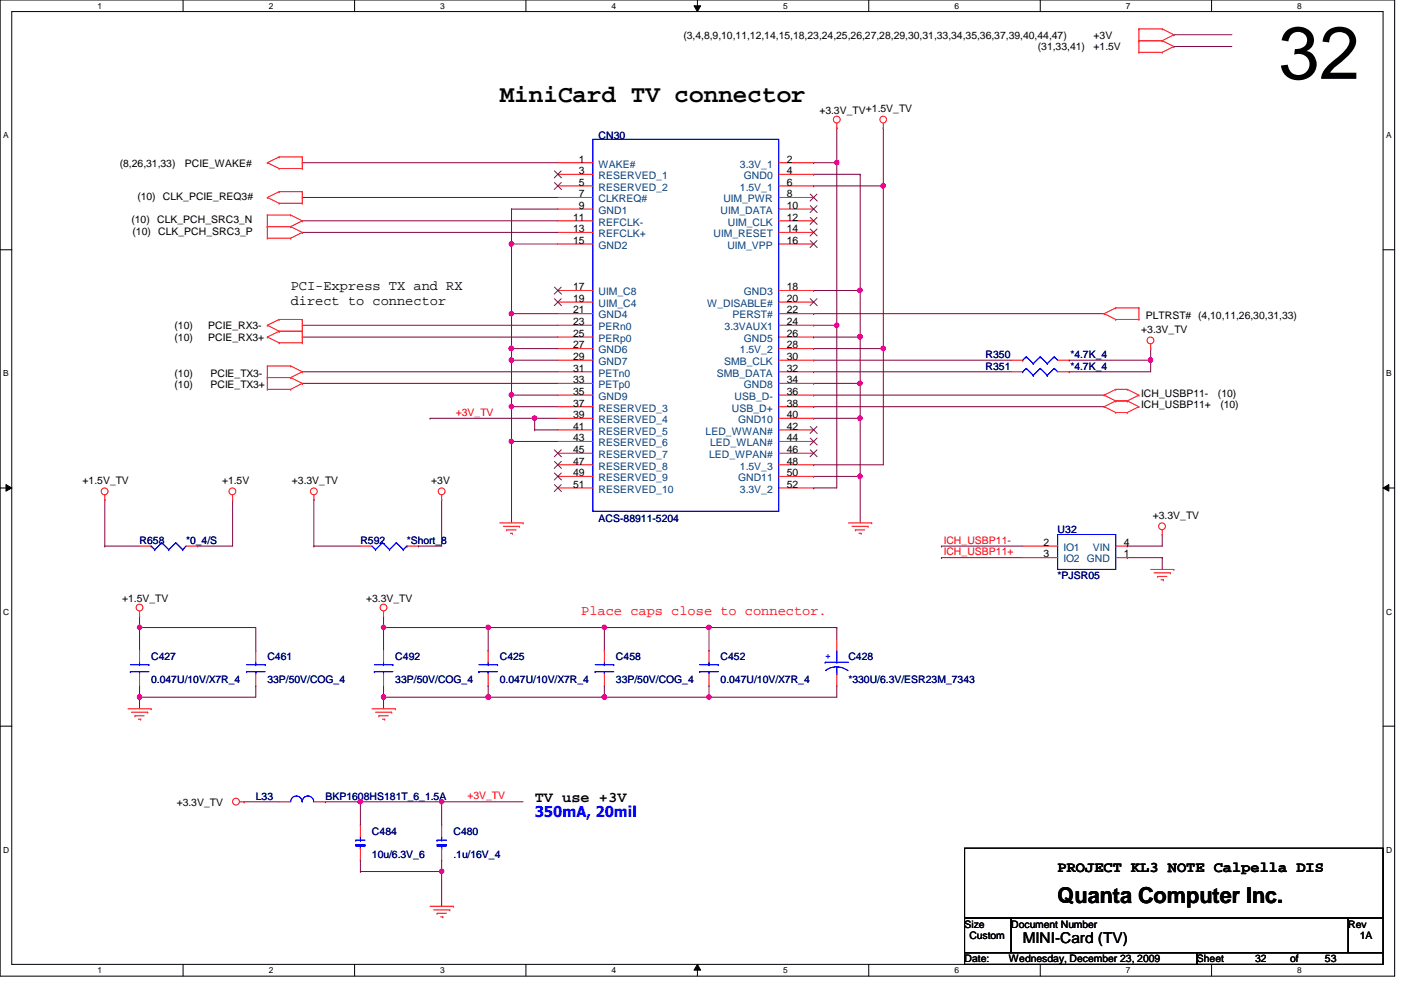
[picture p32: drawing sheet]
<svg xmlns="http://www.w3.org/2000/svg" width="297mm" height="210mm" viewBox="0 0 297 210" stroke-linecap="round" stroke-linejoin="round" font-family="sans-serif">
<defs><g id="words">
<text font-size="15.7" x="271.1" y="16.7">32</text>
<text font-size="5.2" x="106" y="21.5">MiniCard TV connector</text>
<text font-size="4.7" x="224.2" y="191.6">Quanta Computer Inc.</text>
<g font-size="3.2">
<text x="113.4" y="170.1">TV use +3V</text>
<text x="224.2" y="185">PROJECT KL3 NOTE Calpella DIS</text>
<text x="216.8" y="199.9">MINI-Card (TV)</text>
</g>
<text font-size="3.2" fill="#00f" x="113.4" y="173.2">350mA, 20mil</text>
<g font-size="2.9">
<text x="61.6" y="61.5">PCI-Express TX and RX</text>
<text x="61.6" y="64.6">direct to connector</text>
</g>
<text font-size="2.9" fill="#f00" x="123.2" y="130.4">Place caps close to connector.</text>
<g font-size="2.2">
<text x="144.9" y="8.2">(3,4,8,9,10,11,12,14,15,18,23,24,25,26,27,28,29,30,31,33,34,35,36,37,39,40,44,47)</text>
<text x="220" y="10.7">(31,33,41)</text>
<text x="231.9" y="10.7">+1.5V</text>
<text x="231.9" y="8.2">+3V</text>
<text x="173.7" y="24.2">+3.3V_TV+1.5V_TV</text>
<text x="25.4" y="35.3">(8,26,31,33)</text>
<text x="39.2" y="35.3">PCIE_WAKE#</text>
<text x="122.7" y="34.5">1</text>
<text x="166.8" y="34.5">2</text>
<text x="122.7" y="36.9">3</text>
<text x="122.7" y="39.4">5</text>
<text x="122.7" y="41.8">7</text>
<text x="166.8" y="36.9">4</text>
<text x="166.8" y="39.4">6</text>
<text x="166.8" y="41.8">8</text>
<text x="27.9" y="47.4">(10)</text>
<text x="29.1" y="42.4">(10) CLK_PCIE_REQ3#</text>
<text x="33.3" y="47.4">CLK_PCH_SRC3_N</text>
<text x="121.5" y="46.8">11</text>
<text x="122.7" y="44.3">9</text>
<text x="166.8" y="44.3">10</text>
<text x="166.8" y="46.8">12</text>
<text x="28.1" y="49.8">(10) CLK_PCH_SRC3_P</text>
<text x="121.5" y="49.2">13</text>
<text x="121.5" y="51.7">15</text>
<text x="166.8" y="49.2">14</text>
<text x="166.8" y="51.7">16</text>
<text x="121.5" y="61.6">17</text>
<text x="121.5" y="64">19</text>
<text x="166.8" y="61.6">18</text>
<text x="166.8" y="64">20</text>
<text x="37" y="69.8">(10)</text>
<text x="44.2" y="69.8">PCIE_RX3-</text>
<text x="121.5" y="66.5">21</text>
<text x="121.5" y="68.9">23</text>
<text x="121.5" y="71.4">25</text>
<text x="166.8" y="66.5">22</text>
<text x="166.8" y="68.9">24</text>
<text x="166.8" y="71.4">26</text>
<text x="242" y="70.5">+3.3V_TV</text>
<text x="242.9" y="67.6">PLTRST# (4,10,11,26,30,31,33)</text>
<text x="37" y="72.3">(10)</text>
<text x="44.2" y="72.3">PCIE_RX3+</text>
<text x="121.5" y="73.9">27</text>
<text x="121.5" y="76.3">29</text>
<text x="166.8" y="73.9">28</text>
<text x="166.8" y="76.3">30</text>
<text x="37" y="82.3">(10)</text>
<text x="37" y="79.9">(10)</text>
<text x="44.6" y="82.3">PCIE_TX3+</text>
<text x="44.6" y="79.9">PCIE_TX3-</text>
<text x="121.5" y="78.8">31</text>
<text x="121.5" y="81.2">33</text>
<text x="121.5" y="83.7">35</text>
<text x="166.8" y="78.8">32</text>
<text x="166.8" y="81.2">34</text>
<text x="166.8" y="83.7">36</text>
<text x="121.5" y="86.2">37</text>
<text x="121.5" y="88.6">39</text>
<text x="166.8" y="86.2">38</text>
<text x="166.8" y="88.6">40</text>
<text x="242" y="84.1">ICH_USBP11-</text>
<text x="242" y="86.5">ICH_USBP11+</text>
<text x="258.2" y="84.1">(10)</text>
<text x="258.7" y="86.5">(10)</text>
<text x="121.5" y="91.1">41</text>
<text x="121.5" y="93.6">43</text>
<text x="166.8" y="91.1">42</text>
<text x="166.8" y="93.6">44</text>
<text x="121.5" y="96.1">45</text>
<text x="121.5" y="98.5">47</text>
<text x="121.5" y="101">49</text>
<text x="166.8" y="96.1">46</text>
<text x="166.8" y="98.5">48</text>
<text x="166.8" y="101">50</text>
<text x="17.5" y="102.5">+1.5V_TV</text>
<text x="47.1" y="102.5">+1.5V</text>
<text x="61.9" y="102.5">+3.3V_TV</text>
<text x="91.4" y="102.5">+3V</text>
<text x="121.5" y="103.4">51</text>
<text x="166.8" y="103.4">52</text>
<text x="244.4" y="109.9">+3.3V_TV</text>
<text x="221.3" y="115.7">2</text>
<text x="221.3" y="118.2">3</text>
<text x="238.3" y="115.7">4</text>
<text x="238.3" y="118.2">1</text>
<text x="25.9" y="127.7">+1.5V_TV</text>
<text x="77.6" y="127.7">+3.3V_TV</text>
<text x="37.5" y="170.8">+3.3V_TV</text>
<text x="204.5" y="196.7">Size</text>
<text x="214.4" y="196.7">Document Number</text>
<text x="285.8" y="196.7">Rev</text>
<text x="205.5" y="199.1">Custom</text>
<text x="288.3" y="199.1">1A</text>
<text x="204.5" y="204">Date:</text>
<text x="213.9" y="204">Wednesday, December 23, 2009</text>
<text x="253.8" y="204">Sheet</text>
<text x="266.1" y="204">32</text>
<text x="273.5" y="204">of</text>
<text x="280.9" y="204">53</text>
</g>
<g font-size="2.2" fill="#000080">
<text x="126.9" y="29.4">CN30</text>
<text x="209" y="75.9">R350</text>
<text x="226.9" y="75.9">*4.7K_4</text>
<text x="209" y="78.4">R351</text>
<text x="226.9" y="78.4">*4.7K_4</text>
<text x="126.9" y="110.7">ACS-88911-5204</text>
<text x="224.2" y="112.9">U32</text>
<text x="29.6" y="115.4">R658</text>
<text x="39.5" y="115.4">*0_4/S</text>
<text x="76.4" y="115.4">R592</text>
<text x="86.3" y="115.4">*Short_8</text>
<text x="224.2" y="122.8">*PJSR05</text>
<text x="32" y="140">C427</text>
<text x="56.7" y="140">C461</text>
<text x="83.8" y="140">C492</text>
<text x="106" y="140">C425</text>
<text x="130.6" y="140">C458</text>
<text x="152.8" y="140">C452</text>
<text x="179.9" y="140">C428</text>
<text x="32" y="144.9">0.047U/10V/X7R_4</text>
<text x="56.7" y="144.9">33P/50V/COG_4</text>
<text x="83.8" y="144.9">33P/50V/COG_4</text>
<text x="106" y="144.9">0.047U/10V/X7R_4</text>
<text x="130.6" y="144.9">33P/50V/COG_4</text>
<text x="152.8" y="144.9">0.047U/10V/X7R_4</text>
<text x="179.9" y="144.9">*330U/6.3V/ESR23M_7343</text>
<text x="54.2" y="169.5">L33</text>
<text x="69" y="169.5">BKP1608HS181T_6_1.5A</text>
<text x="78.9" y="177">C484</text>
<text x="96.1" y="177">C480</text>
<text x="78.9" y="181.9">10u/6.3V_6</text>
<text x="96.1" y="181.9">.1u/16V_4</text>
</g>
<g font-size="2.2" fill="#004080">
<text x="126.9" y="35.5">WAKE#</text>
<text x="156.9" y="35.5">3.3V_1</text>
<text x="126.9" y="38">RESERVED_1</text>
<text x="126.9" y="40.4">RESERVED_2</text>
<text x="156.9" y="40.4">1.5V_1</text>
<text x="157.7" y="38">GND0</text>
<text x="126.9" y="42.9">CLKREQ#</text>
<text x="126.9" y="45.3">GND1</text>
<text x="126.9" y="47.8">REFCLK-</text>
<text x="152.8" y="45.3">UIM_DATA</text>
<text x="153.4" y="42.9">UIM_PWR</text>
<text x="154.3" y="47.8">UIM_CLK</text>
<text x="126.9" y="50.3">REFCLK+</text>
<text x="126.9" y="52.7">GND2</text>
<text x="151.3" y="50.3">UIM_RESET</text>
<text x="154.2" y="52.7">UIM_VPP</text>
<text x="126.9" y="62.6">UIM_C8</text>
<text x="126.9" y="65.1">UIM_C4</text>
<text x="149.9" y="65.1">W_DISABLE#</text>
<text x="157.7" y="62.6">GND3</text>
<text x="126.9" y="67.5">GND4</text>
<text x="126.9" y="70">PERn0</text>
<text x="153.6" y="70">3.3VAUX1</text>
<text x="155.3" y="67.5">PERST#</text>
<text x="126.9" y="72.5">PERp0</text>
<text x="126.9" y="74.9">GND6</text>
<text x="126.9" y="77.4">GND7</text>
<text x="153.5" y="77.4">SMB_CLK</text>
<text x="156.9" y="74.9">1.5V_2</text>
<text x="157.7" y="72.5">GND5</text>
<text x="126.9" y="79.8">PETn0</text>
<text x="126.9" y="82.3">PETp0</text>
<text x="152" y="79.8">SMB_DATA</text>
<text x="157.7" y="82.3">GND8</text>
<text x="126.9" y="84.8">GND9</text>
<text x="126.9" y="87.2">RESERVED_3</text>
<text x="126.9" y="89.7">RESERVED_4</text>
<text x="155.2" y="87.2">USB_D+</text>
<text x="155.7" y="84.8">USB_D-</text>
<text x="156.5" y="89.7">GND10</text>
<text x="126.9" y="92.2">RESERVED_5</text>
<text x="126.9" y="94.6">RESERVED_6</text>
<text x="149.6" y="92.2">LED_WWAN#</text>
<text x="150.6" y="94.6">LED_WLAN#</text>
<text x="126.9" y="97.1">RESERVED_7</text>
<text x="126.9" y="99.6">RESERVED_8</text>
<text x="150.3" y="97.1">LED_WPAN#</text>
<text x="156.9" y="99.6">1.5V_3</text>
<text x="126.9" y="102">RESERVED_9</text>
<text x="126.9" y="104.5">RESERVED_10</text>
<text x="156.5" y="102">GND11</text>
<text x="156.9" y="104.5">3.3V_2</text>
<text x="225.5" y="116.8">IO1</text>
<text x="225.5" y="119.3">IO2 GND</text>
<text x="231.7" y="116.8">VIN</text>
</g>
<g font-size="2.2" fill="#f00">
<text x="96.6" y="88.2">+3V_TV</text>
<text x="200.1" y="115.3">ICH_USBP11-</text>
<text x="200.1" y="117.7">ICH_USBP11+</text>
<text x="99.1" y="169.5">+3V_TV</text>
</g>
<text font-size="2.2" fill="#00f" x="175" y="139.8">+</text>
<g font-size="1.8">
<text x="20.7" y="1.9">1</text>
<text x="57" y="1.9">2</text>
<text x="93.3" y="1.9">3</text>
<text x="129.7" y="1.9">4</text>
<text x="166" y="1.9">5</text>
<text x="202.4" y="1.9">6</text>
<text x="238.7" y="1.9">7</text>
<text x="275" y="1.9">8</text>
<text x=".7" y="29.3">A</text>
<text x="293.9" y="29.3">A</text>
<text x=".7" y="79.8">B</text>
<text x="293.9" y="79.8">B</text>
<text x=".7" y="130.3">C</text>
<text x="293.9" y="130.3">C</text>
<text x=".7" y="180.8">D</text>
<text x="293.9" y="180.8">D</text>
<text x="20.7" y="206.3">1</text>
<text x="57" y="206.3">2</text>
<text x="93.3" y="206.3">3</text>
<text x="129.7" y="206.3">4</text>
<text x="166" y="206.3">5</text>
<text x="202.4" y="206.3">6</text>
<text x="238.7" y="206.3">7</text>
<text x="275" y="206.3">8</text>
</g>
</g></defs>
<path d="M0 0h295.7v207h-295.7zM2.5 2.5h290.7v202h-290.7z" fill="none" stroke="#000" stroke-width=".21"/>
<g fill="#fff">
<path d="M20.7 .3h.9v1.9h-.9z"/>
<path d="M20.7 204.7h.9v2h-.9z"/>
</g>
<path d="M38.8 0v2.5M38.8 204.5v2.4" fill="none" stroke="#000" stroke-width=".21"/>
<g fill="#fff">
<path d="M57 .3h1v1.9h-1z"/>
<path d="M57 204.7h1v2h-1z"/>
</g>
<path d="M75.2 0v2.5M75.2 204.5v2.4" fill="none" stroke="#000" stroke-width=".21"/>
<g fill="#fff">
<path d="M93.3 .3h1v1.9h-1z"/>
<path d="M93.3 204.7h1v2h-1z"/>
</g>
<path d="M111.5 0v2.5M111.5 204.5v2.4" fill="none" stroke="#000" stroke-width=".21"/>
<g fill="#fff">
<path d="M129.7 .3h.9v1.9h-.9z"/>
<path d="M129.7 204.7h.9v2h-.9z"/>
</g>
<path d="M147.1 1.2h1.4l-.6 1.3zM147.9 0v2.5M147.9 204.5l.6 1.2h-1.4zM147.9 204.5v2.4" fill="none" stroke="#000" stroke-width=".21"/>
<path d="M147.1 1.2h1.4l-.6 1.3zM147.9 204.5l.6 1.2h-1.4z" fill="#000"/>
<g fill="#fff">
<path d="M166 .3h1v1.9h-1z"/>
<path d="M166 204.7h1v2h-1z"/>
</g>
<path d="M184.2 0v2.5M184.2 204.5v2.4" fill="none" stroke="#000" stroke-width=".21"/>
<g fill="#fff">
<path d="M202.3 .3h1v1.9h-1z"/>
<path d="M202.3 204.7h1v2h-1z"/>
</g>
<path d="M220.6 0v2.5M220.6 204.5v2.4" fill="none" stroke="#000" stroke-width=".21"/>
<g fill="#fff">
<path d="M238.7 .3h1v1.9h-1z"/>
<path d="M238.7 204.7h1v2h-1z"/>
</g>
<path d="M256.9 0v2.5M256.9 204.5v2.4" fill="none" stroke="#000" stroke-width=".21"/>
<g fill="#fff">
<path d="M275 .3h1v1.9h-1z"/>
<path d="M275 204.7h1v2h-1z"/>
<path d="M.7 27.7h1.1v2h-1.1z"/>
<path d="M293.9 27.7h1.1v2h-1.1z"/>
<path d="M.7 78.2h1.1v2h-1.1z"/>
<path d="M293.9 78.2h1.1v2h-1.1z"/>
</g>
<path d="M0 53h2.5M293.2 53h2.5" fill="none" stroke="#000" stroke-width=".21"/>
<g fill="#fff">
<path d="M.7 128.7h1.2v2h-1.2z"/>
<path d="M293.9 128.7h1.2v2h-1.2z"/>
</g>
<path d="M0 103.5h2.5M1.3 102.7l1.2 .8-1.2 .6zM293.2 103.5l1.3-.8v1.4zM293.2 103.5h2.5" fill="none" stroke="#000" stroke-width=".21"/>
<path d="M1.3 102.7l1.2 .8-1.2 .6zM293.2 103.5l1.3-.8v1.4z" fill="#000"/>
<g fill="#fff">
<path d="M.7 179.2h1.2v2h-1.2z"/>
<path d="M293.9 179.2h1.2v2h-1.2z"/>
</g>
<path d="M0 154h2.5M293.2 154h2.5" fill="none" stroke="#000" stroke-width=".21"/>
<path d="M172.5 37h.1M172.5 37h9.9M182.4 37h.1M182.4 37v34.5M172.5 69h.1M172.5 69h4.9M182.4 61.6h.1M172.5 103.5h.1M172.5 103.5h4.9M182.4 101h.1M182.4 101v9.9" fill="none" stroke="#800040" stroke-width=".21"/>
<circle cx="182.3" cy="71.4" r=".47" fill="#f0f"/>
<circle cx="182.3" cy="71.4" r=".47" fill="none" stroke="#f0f" stroke-width=".21"/>
<circle cx="182.3" cy="61.5" r=".47" fill="#f0f"/>
<circle cx="182.3" cy="61.5" r=".47" fill="none" stroke="#f0f" stroke-width=".21"/>
<path d="M182.4 71.5h.1M182.4 71.5v9.8" fill="none" stroke="#800040" stroke-width=".21"/>
<circle cx="182.3" cy="71.4" r=".47" fill="#f0f"/>
<circle cx="182.3" cy="71.4" r=".47" fill="none" stroke="#f0f" stroke-width=".21"/>
<path d="M108.5 83.8h.1M108.5 83.8h9.8" fill="none" stroke="#800040" stroke-width=".21"/>
<circle cx="108.4" cy="83.7" r=".47" fill="#f0f"/>
<circle cx="108.4" cy="83.7" r=".47" fill="none" stroke="#f0f" stroke-width=".21"/>
<path d="M108.5 76.4h.1M108.5 76.4h9.8" fill="none" stroke="#800040" stroke-width=".21"/>
<circle cx="108.4" cy="76.3" r=".48" fill="#f0f"/>
<circle cx="108.4" cy="76.3" r=".48" fill="none" stroke="#f0f" stroke-width=".21"/>
<path d="M108.5 73.9h.1M108.5 73.9h9.8M108.5 93.6h.1M108.5 93.6v17.3" fill="none" stroke="#800040" stroke-width=".21"/>
<circle cx="108.4" cy="93.6" r=".47" fill="#f0f"/>
<circle cx="108.4" cy="93.6" r=".47" fill="none" stroke="#f0f" stroke-width=".21"/>
<path d="M108.5 66.5h.1M108.5 66.5h9.8M108.5 66.5v7.4" fill="none" stroke="#800040" stroke-width=".21"/>
<circle cx="108.4" cy="73.9" r=".47" fill="#f0f"/>
<circle cx="108.4" cy="73.9" r=".47" fill="none" stroke="#f0f" stroke-width=".21"/>
<circle cx="108.4" cy="66.5" r=".47" fill="#f0f"/>
<circle cx="108.4" cy="66.5" r=".47" fill="none" stroke="#f0f" stroke-width=".21"/>
<path d="M108.5 51.7h.1M108.5 51.7h9.8" fill="none" stroke="#800040" stroke-width=".21"/>
<circle cx="108.4" cy="51.7" r=".48" fill="#f0f"/>
<circle cx="108.4" cy="51.7" r=".48" fill="none" stroke="#f0f" stroke-width=".21"/>
<path d="M108.5 51.7h.1M108.5 44.3h.1M108.5 51.7v14.8M108.5 44.3h9.8M177.4 69h.1M177.4 69v34.5" fill="none" stroke="#800040" stroke-width=".21"/>
<circle cx="177.4" cy="69" r=".47" fill="#f0f"/>
<circle cx="177.4" cy="69" r=".47" fill="none" stroke="#f0f" stroke-width=".21"/>
<path d="M177.4 27.1h.1M177.4 27.1v7.4" fill="none" stroke="#800040" stroke-width=".21"/>
<circle cx="177.4" cy="34.5" r=".47" fill="#f0f"/>
<circle cx="177.4" cy="34.5" r=".47" fill="none" stroke="#f0f" stroke-width=".21"/>
<path d="M172.5 39.4h.1M172.5 39.4h14.8M187.3 39.4h.1M187.3 39.4v34.5" fill="none" stroke="#800040" stroke-width=".21"/>
<circle cx="187.3" cy="73.9" r=".48" fill="#f0f"/>
<circle cx="187.3" cy="73.9" r=".48" fill="none" stroke="#f0f" stroke-width=".21"/>
<circle cx="187.3" cy="39.4" r=".49" fill="#f0f"/>
<circle cx="187.3" cy="39.4" r=".49" fill="none" stroke="#f0f" stroke-width=".21"/>
<g fill="none" stroke="#800040" stroke-width=".21">
<path d="M187.3 27.1h.1M187.3 27.1v12.3M64.1 78.8h.1M64.1 71.5h.1M64.1 78.8h54.2M64.1 71.5h54.2M172.5 73.9h.1M172.5 76.4h.1M172.5 78.8h.1M172.5 73.9h14.8M172.5 76.4h41.9M172.5 78.8h41.9"/>
<path d="M187.3 73.9h.1M187.3 73.9v24.7h-14.8M64.1 81.3h.1M64.1 81.3h54.2M172.5 98.6h.1M182.4 88.7h.1M182.4 88.7v12.3"/>
</g>
<circle cx="182.3" cy="101" r=".48" fill="#f0f"/>
<circle cx="182.3" cy="101" r=".48" fill="none" stroke="#f0f" stroke-width=".21"/>
<circle cx="182.3" cy="88.7" r=".48" fill="#f0f"/>
<circle cx="182.3" cy="88.7" r=".48" fill="none" stroke="#f0f" stroke-width=".21"/>
<path d="M108.5 44.3h.1M108.5 44.3v7.4M108.5 76.4h.1M108.5 73.9h.1M108.5 73.9v9.9" fill="none" stroke="#800040" stroke-width=".21"/>
<circle cx="108.4" cy="73.9" r=".47" fill="#f0f"/>
<circle cx="108.4" cy="73.9" r=".47" fill="none" stroke="#f0f" stroke-width=".21"/>
<g fill="none" stroke="#800040" stroke-width=".21">
<path d="M64.1 34.5h.1M64.1 34.5h54.2M172.5 34.5h.1M172.5 34.5h4.9M64.1 41.9h.1M64.1 41.9h54.2M64.1 69h.1M64.1 69h54.2M172.5 61.6h.1M172.5 71.5h.1M172.5 61.6h9.9M172.5 71.5h9.9"/>
<path d="M108.5 86.2h.1M108.5 86.2v7.4M113.4 91.1h.1M113.4 91.1h4.9M172.5 81.3h.1M172.5 81.3h9.9M172.5 101h.1M172.5 101h9.9M81.3 147.8h.1M81.3 147.8v2.5M81.3 147.8h22.2"/>
</g>
<circle cx="103.5" cy="147.8" r=".47" fill="#f0f"/>
<circle cx="103.5" cy="147.8" r=".47" fill="none" stroke="#f0f" stroke-width=".21"/>
<circle cx="81.3" cy="147.8" r=".47" fill="#f0f"/>
<circle cx="81.3" cy="147.8" r=".47" fill="none" stroke="#f0f" stroke-width=".21"/>
<path d="M150.3 147.8h.1M150.3 147.8h27.1" fill="none" stroke="#800040" stroke-width=".21"/>
<circle cx="150.3" cy="147.8" r=".48" fill="#f0f"/>
<circle cx="150.3" cy="147.8" r=".48" fill="none" stroke="#f0f" stroke-width=".21"/>
<path d="M103.5 147.8h.1M103.5 147.8h24.6" fill="none" stroke="#800040" stroke-width=".21"/>
<circle cx="128.1" cy="147.8" r=".47" fill="#f0f"/>
<circle cx="128.1" cy="147.8" r=".47" fill="none" stroke="#f0f" stroke-width=".21"/>
<circle cx="103.5" cy="147.8" r=".47" fill="#f0f"/>
<circle cx="103.5" cy="147.8" r=".47" fill="none" stroke="#f0f" stroke-width=".21"/>
<path d="M81.3 138h.1M81.3 133.1v4.9M103.5 133.1h.1M103.5 133.1h46.8M128.1 133.1h.1M128.1 138h.1M128.1 133.1v4.9" fill="none" stroke="#800040" stroke-width=".21"/>
<circle cx="128.1" cy="133" r=".47" fill="#f0f"/>
<circle cx="128.1" cy="133" r=".47" fill="none" stroke="#f0f" stroke-width=".21"/>
<circle cx="103.5" cy="133" r=".47" fill="#f0f"/>
<circle cx="103.5" cy="133" r=".47" fill="none" stroke="#f0f" stroke-width=".21"/>
<path d="M81.3 130.6h.1M81.3 130.6v2.5M103.5 138h.1M103.5 133.1v4.9M150.3 138h.1M150.3 133.1h.1M150.3 133.1v4.9M150.3 133.1h27.1M128.1 145.4h.1M128.1 145.4v2.4" fill="none" stroke="#800040" stroke-width=".21"/>
<circle cx="150.3" cy="133" r=".48" fill="#f0f"/>
<circle cx="150.3" cy="133" r=".48" fill="none" stroke="#f0f" stroke-width=".21"/>
<path d="M81.3 133.1h.1M81.3 133.1h22.2" fill="none" stroke="#800040" stroke-width=".21"/>
<circle cx="81.3" cy="133" r=".47" fill="#f0f"/>
<circle cx="81.3" cy="133" r=".47" fill="none" stroke="#f0f" stroke-width=".21"/>
<path d="M177.4 133.1h.1M177.4 133.1v2.4M81.3 145.4h.1M81.3 145.4v2.4M103.5 145.4h.1M103.5 145.4v2.4M128.1 147.8h.1M150.3 145.4h.1M150.3 145.4v2.4h-22.2" fill="none" stroke="#800040" stroke-width=".21"/>
<circle cx="128.1" cy="147.8" r=".47" fill="#f0f"/>
<circle cx="128.1" cy="147.8" r=".47" fill="none" stroke="#f0f" stroke-width=".21"/>
<path d="M29.6 145.4h.1M29.6 147.8h.1M29.6 145.4v2.4M29.6 147.8h24.6" fill="none" stroke="#800040" stroke-width=".21"/>
<circle cx="29.6" cy="147.8" r=".47" fill="#f0f"/>
<circle cx="29.6" cy="147.8" r=".47" fill="none" stroke="#f0f" stroke-width=".21"/>
<path d="M29.6 130.6h.1M29.6 133.1h.1M29.6 130.6v2.5M29.6 133.1h24.6M54.2 145.4h.1M54.2 145.4v2.4" fill="none" stroke="#800040" stroke-width=".21"/>
<circle cx="29.6" cy="133" r=".47" fill="#f0f"/>
<circle cx="29.6" cy="133" r=".47" fill="none" stroke="#f0f" stroke-width=".21"/>
<g fill="none" stroke="#800040" stroke-width=".21">
<path d="M177.4 34.5h.1M177.4 34.5v34.5M64.1 49.3h.1M64.1 46.8h.1M64.1 49.3h54.2M64.1 46.8h54.2M172.5 66.5h.1M172.5 66.5h61.6M108.5 93.6h.1M108.5 86.2h.1M108.5 93.6h9.8M108.5 86.2h9.8"/>
<path d="M113.4 88.7h.1M113.4 88.7v2.4M113.4 88.7h4.9M172.5 86.2h.1M172.5 83.8h.1M172.5 88.7h.1M172.5 88.7h9.9M172.5 86.2h61.6M172.5 83.8h61.6M199.6 115.8h.1M199.6 118.2h.1M199.6 118.2h17.2"/>
<path d="M199.6 115.8h17.2M239 118.2h.1M239 115.8h.1M239 118.2h7.4M246.4 118.2h.1M246.4 113.3h.1M246.4 113.3v2.5h-7.4M246.4 118.2v2.5M29.6 138h.1M29.6 133.1v4.9M54.2 138h.1M54.2 133.1v4.9"/>
<path d="M29.6 147.8h.1M29.6 147.8v2.5M177.4 145.4h.1M177.4 145.4v2.4"/>
</g>
<circle cx="108.4" cy="86.2" r=".47" fill="#f0f"/>
<circle cx="108.4" cy="86.2" r=".47" fill="none" stroke="#f0f" stroke-width=".21"/>
<path d="M248.9 9.9h.1M248.9 7.4h.1M248.9 9.9h12.3M248.9 7.4h12.3M226.7 76.4h.1M226.7 78.8h.1M226.7 76.4h17.3M244 76.4h.1M244 76.4v2.4h-17.3M108.5 83.8h.1M108.5 83.8v2.4" fill="none" stroke="#800040" stroke-width=".21"/>
<circle cx="243.9" cy="76.3" r=".48" fill="#f0f"/>
<circle cx="243.9" cy="76.3" r=".48" fill="none" stroke="#f0f" stroke-width=".21"/>
<path d="M91.2 88.7h.1M91.2 88.7h22.2" fill="none" stroke="#800040" stroke-width=".21"/>
<circle cx="113.3" cy="88.7" r=".49" fill="#f0f"/>
<circle cx="113.3" cy="88.7" r=".49" fill="none" stroke="#f0f" stroke-width=".21"/>
<path d="M51.8 170h.1M51.8 170h7.4M69 170h.1M69 170h7.4M93.6 174.9h.1M93.6 170h.1M93.6 170h17.3M93.6 170v4.9" fill="none" stroke="#800040" stroke-width=".21"/>
<circle cx="93.6" cy="170" r=".47" fill="#f0f"/>
<circle cx="93.6" cy="170" r=".47" fill="none" stroke="#f0f" stroke-width=".21"/>
<path d="M76.4 174.9h.1M76.4 170v4.9M76.4 184.8h.1M93.6 182.3h.1M93.6 182.3v2.5h-17.2" fill="none" stroke="#800040" stroke-width=".21"/>
<circle cx="93.6" cy="184.7" r=".47" fill="#f0f"/>
<circle cx="93.6" cy="184.7" r=".47" fill="none" stroke="#f0f" stroke-width=".21"/>
<path d="M182.4 81.3h.1M182.4 81.3v7.4M76.4 182.3h.1M76.4 182.3v2.5M93.6 184.8h.1M93.6 184.8v7.4" fill="none" stroke="#800040" stroke-width=".21"/>
<circle cx="182.3" cy="81.3" r=".47" fill="#f0f"/>
<circle cx="182.3" cy="81.3" r=".47" fill="none" stroke="#f0f" stroke-width=".21"/>
<path d="M244 73.9h.1M244 73.9v2.5M76.4 170h.1M76.4 170h17.2" fill="none" stroke="#800040" stroke-width=".21"/>
<circle cx="76.4" cy="170" r=".48" fill="#f0f"/>
<circle cx="76.4" cy="170" r=".48" fill="none" stroke="#f0f" stroke-width=".21"/>
<g fill="none" stroke="#800040" stroke-width=".21">
<path d="M22.2 115.8h.1M22.2 105.9h.1M22.2 115.8h7.4M22.2 105.9v9.9M41.9 115.8h.1M49.3 105.9h.1M49.3 105.9v9.9h-7.4M66.5 115.8h.1M66.5 105.9h.1M66.5 115.8h9.9M66.5 105.9v9.9M88.7 115.8h.1"/>
<path d="M93.6 105.9h.1M93.6 105.9v9.9h-4.9"/>
</g>
<g fill="none" stroke="#f00" stroke-width=".21">
<path d="M241.5 11.1h.1M241.5 8.6h.1M241.5 6.1h.1M241.5 6.1v5M241.5 8.6h4.9M241.5 11.1h4.9M241.5 6.1h4.9M246.4 8.6h.1M246.4 11.1h.1M246.4 6.1h.1M246.4 8.6l2.5 1.3M246.4 6.1l2.5 1.3"/>
<path d="M248.9 9.9h.1M248.9 7.4h.1M248.9 9.9l-2.5 1.2M248.9 7.4l-2.5 1.2M56.7 34.5h.1M56.7 34.5l2.5 1.2M59.2 33.3h.1M59.2 35.7h.1M59.2 33.3l-2.5 1.2M59.2 33.3h4.9M59.2 35.7h4.9M64.1 33.3h.1"/>
<path d="M64.1 35.7h.1M64.1 33.3v2.4M177.4 27.1h.1M177.4 26.1v1M187.3 27.1h.1M187.3 26.1v1M56.7 41.9h.1M56.7 48h.1M56.7 45.6h.1M56.7 50.5h.1M56.7 45.6v4.9M56.7 41.9l2.5 1.2"/>
<path d="M56.7 45.6h4.9M56.7 48h4.9M56.7 50.5h4.9M59.2 40.6h.1M59.2 43.1h.1M59.2 40.6l-2.5 1.3M59.2 40.6h4.9M59.2 43.1h4.9M61.6 45.6h.1M61.6 48h.1M61.6 50.5h.1M61.6 45.6l2.5 1.2"/>
<path d="M61.6 48l2.5 1.3M64.1 40.6h.1M64.1 43.1h.1M64.1 46.8h.1M64.1 49.3h.1M64.1 40.6v2.5M64.1 46.8l-2.5 1.2M64.1 49.3l-2.5 1.2M56.7 77.6h.1M56.7 71.5h.1M56.7 69h.1M56.7 77.6v4.9"/>
<path d="M56.7 77.6h4.9M56.7 71.5l2.5 1.2M56.7 69l2.5 1.2M59.2 70.2h.1M59.2 72.7h.1M59.2 67.7h.1M59.2 70.2l-2.5 1.3M59.2 70.2h4.9M59.2 72.7h4.9M59.2 67.7l-2.5 1.3M59.2 67.7h4.9M61.6 77.6h.1"/>
<path d="M61.6 77.6l2.5 1.2M64.1 78.8h.1M64.1 70.2h.1M64.1 72.7h.1M64.1 67.7h.1M64.1 78.8l-2.5 1.3M64.1 67.7v5M214.4 78.8h2.4M224.2 78.8h2.5M234.1 66.5h.1M234.1 66.5l2.5 1.2M236.6 67.7h.1"/>
<path d="M236.6 65.3h.1M236.6 67.7h4.9M236.6 65.3h4.9M236.6 65.3l-2.5 1.2M241.5 67.7h.1M241.5 65.3h.1M241.5 65.3v2.4M244 73.9h.1M244 72.9v1M56.7 82.5h.1M56.7 80.1h.1M56.7 80.1h4.9"/>
<path d="M56.7 82.5h4.9M61.6 80.1h.1M61.6 82.5h.1M61.6 80.1l2.5 1.2M64.1 81.3h.1M64.1 81.3l-2.5 1.2M234.1 83.8h.1M234.1 86.2h.1M234.1 83.8l2.5 1.2M234.1 86.2l2.5 1.3M236.6 85h.1M236.6 82.5h.1"/>
<path d="M236.6 87.5h.1M236.6 82.5h2.4M236.6 85h2.4M236.6 82.5l-2.5 1.3M236.6 87.5h2.4M236.6 85l-2.5 1.2M239 85h.1M239 82.5h.1M239 87.5h.1M239 82.5l2.5 1.3M239 85l2.5 1.2M241.5 83.8h.1"/>
<path d="M241.5 86.2h.1M241.5 83.8l-2.5 1.2M241.5 86.2l-2.5 1.3M22.2 105.9h.1M22.2 104.9v1M49.3 105.9h.1M49.3 104.9v1M66.5 105.9h.1M66.5 104.9v1M93.6 105.9h.1M93.6 104.9v1M106 110.9h4.9"/>
<path d="M106.7 111.6h3.4M107.4 112.4h.1M107.4 112.4h2M108.2 113.1h.5M108.7 113.1h.1M110.1 111.6h.1M110.9 110.9h.1M179.9 110.9h4.9M180.6 111.6h3.5M181.4 112.4h.1M181.4 112.4h1.9M182.1 113.1h.5"/>
<path d="M182.6 113.1h.1M184.1 111.6h.1M184.8 110.9h.1M246.4 113.3h.1M246.4 112.4v.9M29.6 130.6h.1M29.6 129.6v1M29.6 138v2.4M81.3 130.6h.1M81.3 129.6v1M177.4 135.5v2.5M244 120.7h4.9"/>
<path d="M244.7 121.5h3.5M245.4 122.2h.1M245.4 122.2h2M246.2 122.9h.5M246.7 122.9h.1M248.2 121.5h.1M248.9 120.7h.1M27.1 150.3h4.9M27.9 151h3.4M28.6 151.8h.1M28.6 151.8h2M29.3 152.5h.5"/>
<path d="M29.6 142.9v2.5M29.8 152.5h.1M31.3 151h.1M32 150.3h.1M78.9 150.3h4.9M79.6 151h3.5M80.3 151.8h.1M80.3 151.8h2M81.1 152.5h.5M81.6 152.5h.1M83.1 151h.1M83.8 150.3h.1"/>
<path d="M177.4 142.9v2.5M50.8 170h1M51.8 170h.1M91.2 192.2h4.9M91.9 192.9h3.5M92.7 193.6h.1M92.7 193.6h2M93.4 194.4h.5M93.9 194.4h.1M95.4 192.9h.1M96.1 192.2h.1"/>
<circle cx="177.4" cy="25.4" r=".72"/>
<circle cx="187.2" cy="25.3" r=".71"/>
<circle cx="243.9" cy="72.2" r=".72"/>
<circle cx="22.2" cy="104.2" r=".72"/>
<circle cx="49.3" cy="104.2" r=".72"/>
<circle cx="66.5" cy="104.2" r=".72"/>
<circle cx="93.6" cy="104.2" r=".72"/>
<circle cx="246.4" cy="111.6" r=".72"/>
<circle cx="29.6" cy="128.8" r=".72"/>
<circle cx="81.3" cy="128.8" r=".72"/>
<circle cx="50" cy="170" r=".72"/>
</g>
<path d="M204.5 179.8h88.7v14.8h-88.7zM204.5 194.6h9.9v7.4h-9.9zM214.4 194.6h71.4v7.4h-71.4zM285.8 194.6h7.4v7.4h-7.4zM204.5 202h49.3v2.5h-49.3zM253.8 202h39.4v2.5h-39.4z" fill="none" stroke="#000" stroke-width=".21"/>
<g fill="none" stroke="#00f" stroke-width=".21">
<path d="M216.8 78.8h.1M217.6 78.1h.1M217.6 78.1l1.5 1.5M217.6 78.1l-.8 .7M219.1 79.6h.1M220.6 78.1h.1M220.6 78.1l1.4 1.5M220.6 78.1l-1.5 1.5M222 79.6h.1M223.5 78.1h.1M223.5 78.1l.7 .7M223.5 78.1l-1.5 1.5"/>
<path d="M177.4 138v2.4M27.6 142.4h.1M27.6 142.4h4M27.6 140.9h4M29.6 140.9h.1M29.6 142.4h.1M29.6 140.4v.5M29.6 142.4v.5M31.6 140.9h.1M175 140.4h.1M175 140.4h4.9M177.4 142.9h.1"/>
<path d="M177.4 140.4h.1M177.4 141.4l-1.5 .3-.9 .5M177.4 141.4l1 .1 1.4 .7M177.4 141.4v1.5M75.4 178.1h.1M75.4 178.1h2M76.4 178.1h.1M76.4 179.8h.1M76.4 177.4v.7M76.4 179.4v.4"/>
</g>
<path d="M75.4 179.1h2v.3h-2z" fill-rule="evenodd" fill="#00f"/>
<path d="M75.4 179.1h2v.3h-2zM75.4 178.1h.1M75.4 178.1h2M76.4 178.1h.1M76.4 179.8h.1M76.4 177.4v.7M76.4 179.4v.4" fill="none" stroke="#00f" stroke-width=".21"/>
<path d="M75.4 179.1h2v.3h-2z" fill-rule="evenodd" fill="#00f"/>
<g fill="none" stroke="#00f" stroke-width=".21">
<path d="M125.7 29.5h39.4v78.9h-39.4zM32 115.8h.1M32 115.8l.8 .7M32.8 116.5h.1M34.3 115.1h.1M34.3 115.1l1.5 1.4M34.3 115.1l-1.5 1.4M35.8 116.5h.1M37.3 115.1h.1M37.3 115.1l1.4 1.4M37.3 115.1l-1.5 1.4M38.7 116.5h.1"/>
<path d="M39.5 115.8l-.8 .7M224.2 113.3h12.4v7.4h-12.4zM79.4 142.4h.1M79.4 142.4h3.9M79.4 140.9h3.9M81.3 140.9h.1M81.3 142.4h.1M81.3 140.4v.5M81.3 142.4v.5M83.3 140.9h.1M61.6 170a1.21 1.21 0 0 1 1.2-1.2 1.21 1.21 0 0 1 1.2 1.2M64.1 170a1.21 1.21 0 0 1 1.2-1.2 1.21 1.21 0 0 1 1.2 1.2"/>
<path d="M75.4 179.1h2v.3h-2zM92.7 178.1h.1M92.7 178.1h2M93.6 178.1h.1M93.6 179.8h.1M93.6 177.4v.7M93.6 179.4v.4"/>
</g>
<g fill="none" stroke="#f00" stroke-width=".21">
<path d="M118.3 34.5h7.4M118.3 37h7.4M118.3 39.4h7.4M165.1 34.5h7.4M165.1 37h7.4M165.1 39.4h7.4M118.3 41.9h7.4M118.3 44.3h7.4M118.3 46.8h7.4M118.3 49.3h7.4M118.3 51.7h7.4M165.1 41.9h7.4"/>
<path d="M165.1 44.3h7.4M165.1 46.8h7.4M165.1 49.3h7.4M165.1 51.7h7.4M118.3 61.6h7.4M118.3 64.1h7.4M118.3 66.5h7.4M118.3 69h7.4M118.3 71.5h7.4M118.3 73.9h7.4M118.3 76.4h7.4M118.3 78.8h7.4"/>
<path d="M165.1 61.6h7.4M165.1 64.1h7.4M165.1 66.5h7.4M165.1 69h7.4M165.1 71.5h7.4M165.1 73.9h7.4M165.1 76.4h7.4M165.1 78.8h7.4M118.3 81.3h7.4M118.3 83.8h7.4M118.3 86.2h7.4M118.3 88.7h7.4"/>
<path d="M118.3 91.1h7.4M118.3 93.6h7.4M118.3 96.1h7.4M118.3 98.6h7.4M165.1 81.3h7.4M165.1 83.8h7.4M165.1 86.2h7.4M165.1 88.7h7.4M165.1 91.1h7.4M165.1 93.6h7.4M165.1 96.1h7.4M165.1 98.6h7.4"/>
<path d="M29.6 115.8h2.4M39.5 115.8h2.4M118.3 101h7.4M118.3 103.5h7.4M165.1 101h7.4M165.1 103.5h7.4M216.8 115.8h7.4M216.8 118.2h7.4M236.6 115.8h2.4M236.6 118.2h2.4M81.3 138v2.4M81.3 142.9v2.5"/>
<path d="M59.2 170h2.4M66.5 170h2.5M76.4 174.9v2.5M76.4 179.8v2.5"/>
</g>
<g fill="none" stroke="#804000" stroke-width=".21">
<path d="M117.6 36.2l1.4 1.5M117.6 38.7l1.4 1.5M119 36.2l-1.5 1.5M119 38.7l-1.5 1.5M171.8 41.1l1.5 1.5M171.8 43.6l1.5 1.5M171.8 46.1l1.5 1.5M171.8 48.6l1.5 1.4M171.8 51l1.5 1.5M173.2 41.1l-1.5 1.5M173.2 43.6l-1.5 1.5M173.2 46.1l-1.5 1.5"/>
<path d="M173.2 48.6l-1.5 1.4M173.2 51l-1.5 1.5M117.6 60.9l1.4 1.5M117.6 63.3l1.4 1.5M119 60.9l-1.5 1.5M119 63.3l-1.5 1.5M171.8 63.3l1.5 1.5M173.2 63.3l-1.5 1.5M117.6 95.4l1.4 1.5M117.6 97.8l1.4 1.5M119 95.4l-1.5 1.5M119 97.8l-1.5 1.5"/>
<path d="M171.8 90.4l1.5 1.5M171.8 92.9l1.5 1.5M171.8 95.4l1.5 1.5M173.2 90.4l-1.5 1.5M173.2 92.9l-1.5 1.5M173.2 95.4l-1.5 1.5M117.6 100.3l1.4 1.5M117.6 102.7l1.4 1.5M119 100.3l-1.5 1.5M119 102.7l-1.5 1.5"/>
</g>
<path d="M92.7 179.1h2v.3h-2z" fill-rule="evenodd" fill="#00f"/>
<path d="M92.7 179.1h2v.3h-2zM92.7 178.1h.1M92.7 178.1h2M93.6 178.1h.1M93.6 179.8h.1M93.6 177.4v.7M93.6 179.4v.4" fill="none" stroke="#00f" stroke-width=".21"/>
<path d="M92.7 179.1h2v.3h-2z" fill-rule="evenodd" fill="#00f"/>
<g fill="none" stroke="#00f" stroke-width=".21">
<path d="M216.8 76.4h.1M217.6 75.6h.1M217.6 75.6l1.5 1.5M217.6 75.6l-.8 .8M219.1 77.1h.1M220.6 75.6h.1M220.6 75.6l1.4 1.5M220.6 75.6l-1.5 1.5M222 77.1h.1M223.5 75.6h.1M223.5 75.6l.7 .8M223.5 75.6l-1.5 1.5"/>
<path d="M78.9 115.8l.7 .7M79.6 116.5h.1M81.1 115.1h.1M81.1 115.1l-1.5 1.4M81.1 115.1l1.5 1.4M82.6 116.5h.1M84 115.1h.1M84 115.1l-1.4 1.4M84 115.1l1.5 1.4M85.5 116.5h.1M86.3 115.8h.1M86.3 115.8l-.8 .7"/>
<path d="M52.3 142.4h.1M52.3 142.4h3.9M52.3 140.9h3.9M54.2 140.9h.1M54.2 142.4h.1M54.2 140.4v.5M54.2 142.4v.5M56.2 140.9h.1M101.6 142.4h.1M101.6 142.4h3.9M101.6 140.9h3.9M103.5 140.9h.1"/>
<path d="M103.5 142.4h.1M103.5 140.4v.5M103.5 142.4v.5M105.5 140.9h.1M126.2 142.4h.1M126.2 142.4h3.9M126.2 140.9h3.9M128.1 140.9h.1M128.1 142.4h.1M128.1 140.4v.5M128.1 142.4v.5M130.1 140.9h.1"/>
<path d="M148.3 142.4h.1M148.3 142.4h4M148.3 140.9h4M150.3 140.9h.1M150.3 142.4h.1M150.3 140.4v.5M150.3 142.4v.5M152.3 140.9h.1M92.7 179.1h2v.3h-2z"/>
</g>
<g fill="none" stroke="#f00" stroke-width=".21">
<path d="M214.4 76.4h2.4M224.2 76.4h2.5M76.4 115.8h2.5M86.3 115.8h2.4M54.2 138v2.4M103.5 138v2.4M128.1 138v2.4M150.3 138v2.4M54.2 142.9v2.5M103.5 142.9v2.5M128.1 142.9v2.5M150.3 142.9v2.5"/>
<path d="M93.6 174.9v2.5M93.6 179.8v2.5"/>
</g>
<circle cx="182.3" cy="71.4" r=".47" fill="#f0f"/>
<circle cx="182.3" cy="71.4" r=".47" fill="none" stroke="#f0f" stroke-width=".21"/>
<circle cx="182.3" cy="61.5" r=".47" fill="#f0f"/>
<circle cx="182.3" cy="61.5" r=".47" fill="none" stroke="#f0f" stroke-width=".21"/>
<circle cx="182.3" cy="71.4" r=".47" fill="#f0f"/>
<circle cx="182.3" cy="71.4" r=".47" fill="none" stroke="#f0f" stroke-width=".21"/>
<circle cx="108.4" cy="83.7" r=".47" fill="#f0f"/>
<circle cx="108.4" cy="83.7" r=".47" fill="none" stroke="#f0f" stroke-width=".21"/>
<circle cx="108.4" cy="76.3" r=".48" fill="#f0f"/>
<circle cx="108.4" cy="76.3" r=".48" fill="none" stroke="#f0f" stroke-width=".21"/>
<circle cx="108.4" cy="93.6" r=".47" fill="#f0f"/>
<circle cx="108.4" cy="93.6" r=".47" fill="none" stroke="#f0f" stroke-width=".21"/>
<circle cx="108.4" cy="73.9" r=".47" fill="#f0f"/>
<circle cx="108.4" cy="73.9" r=".47" fill="none" stroke="#f0f" stroke-width=".21"/>
<circle cx="108.4" cy="66.5" r=".47" fill="#f0f"/>
<circle cx="108.4" cy="66.5" r=".47" fill="none" stroke="#f0f" stroke-width=".21"/>
<circle cx="108.4" cy="51.7" r=".48" fill="#f0f"/>
<circle cx="108.4" cy="51.7" r=".48" fill="none" stroke="#f0f" stroke-width=".21"/>
<circle cx="177.4" cy="69" r=".47" fill="#f0f"/>
<circle cx="177.4" cy="69" r=".47" fill="none" stroke="#f0f" stroke-width=".21"/>
<circle cx="177.4" cy="34.5" r=".47" fill="#f0f"/>
<circle cx="177.4" cy="34.5" r=".47" fill="none" stroke="#f0f" stroke-width=".21"/>
<circle cx="187.3" cy="73.9" r=".48" fill="#f0f"/>
<circle cx="187.3" cy="73.9" r=".48" fill="none" stroke="#f0f" stroke-width=".21"/>
<circle cx="187.3" cy="39.4" r=".49" fill="#f0f"/>
<circle cx="187.3" cy="39.4" r=".49" fill="none" stroke="#f0f" stroke-width=".21"/>
<circle cx="182.3" cy="101" r=".48" fill="#f0f"/>
<circle cx="182.3" cy="101" r=".48" fill="none" stroke="#f0f" stroke-width=".21"/>
<circle cx="182.3" cy="88.7" r=".48" fill="#f0f"/>
<circle cx="182.3" cy="88.7" r=".48" fill="none" stroke="#f0f" stroke-width=".21"/>
<circle cx="108.4" cy="73.9" r=".47" fill="#f0f"/>
<circle cx="108.4" cy="73.9" r=".47" fill="none" stroke="#f0f" stroke-width=".21"/>
<circle cx="103.5" cy="147.8" r=".47" fill="#f0f"/>
<circle cx="103.5" cy="147.8" r=".47" fill="none" stroke="#f0f" stroke-width=".21"/>
<circle cx="81.3" cy="147.8" r=".47" fill="#f0f"/>
<circle cx="81.3" cy="147.8" r=".47" fill="none" stroke="#f0f" stroke-width=".21"/>
<circle cx="150.3" cy="147.8" r=".48" fill="#f0f"/>
<circle cx="150.3" cy="147.8" r=".48" fill="none" stroke="#f0f" stroke-width=".21"/>
<circle cx="128.1" cy="147.8" r=".47" fill="#f0f"/>
<circle cx="128.1" cy="147.8" r=".47" fill="none" stroke="#f0f" stroke-width=".21"/>
<circle cx="103.5" cy="147.8" r=".47" fill="#f0f"/>
<circle cx="103.5" cy="147.8" r=".47" fill="none" stroke="#f0f" stroke-width=".21"/>
<circle cx="128.1" cy="133" r=".47" fill="#f0f"/>
<circle cx="128.1" cy="133" r=".47" fill="none" stroke="#f0f" stroke-width=".21"/>
<circle cx="103.5" cy="133" r=".47" fill="#f0f"/>
<circle cx="103.5" cy="133" r=".47" fill="none" stroke="#f0f" stroke-width=".21"/>
<circle cx="150.3" cy="133" r=".48" fill="#f0f"/>
<circle cx="150.3" cy="133" r=".48" fill="none" stroke="#f0f" stroke-width=".21"/>
<circle cx="81.3" cy="133" r=".47" fill="#f0f"/>
<circle cx="81.3" cy="133" r=".47" fill="none" stroke="#f0f" stroke-width=".21"/>
<circle cx="128.1" cy="147.8" r=".47" fill="#f0f"/>
<circle cx="128.1" cy="147.8" r=".47" fill="none" stroke="#f0f" stroke-width=".21"/>
<circle cx="29.6" cy="147.8" r=".47" fill="#f0f"/>
<circle cx="29.6" cy="147.8" r=".47" fill="none" stroke="#f0f" stroke-width=".21"/>
<circle cx="29.6" cy="133" r=".47" fill="#f0f"/>
<circle cx="29.6" cy="133" r=".47" fill="none" stroke="#f0f" stroke-width=".21"/>
<circle cx="108.4" cy="86.2" r=".47" fill="#f0f"/>
<circle cx="108.4" cy="86.2" r=".47" fill="none" stroke="#f0f" stroke-width=".21"/>
<circle cx="243.9" cy="76.3" r=".48" fill="#f0f"/>
<circle cx="243.9" cy="76.3" r=".48" fill="none" stroke="#f0f" stroke-width=".21"/>
<circle cx="113.3" cy="88.7" r=".49" fill="#f0f"/>
<circle cx="113.3" cy="88.7" r=".49" fill="none" stroke="#f0f" stroke-width=".21"/>
<circle cx="93.6" cy="170" r=".47" fill="#f0f"/>
<circle cx="93.6" cy="170" r=".47" fill="none" stroke="#f0f" stroke-width=".21"/>
<circle cx="93.6" cy="184.7" r=".47" fill="#f0f"/>
<circle cx="93.6" cy="184.7" r=".47" fill="none" stroke="#f0f" stroke-width=".21"/>
<circle cx="182.3" cy="81.3" r=".47" fill="#f0f"/>
<circle cx="182.3" cy="81.3" r=".47" fill="none" stroke="#f0f" stroke-width=".21"/>
<circle cx="76.4" cy="170" r=".48" fill="#f0f"/>
<circle cx="76.4" cy="170" r=".48" fill="none" stroke="#f0f" stroke-width=".21"/>
<use href="#words"/>
</svg>
